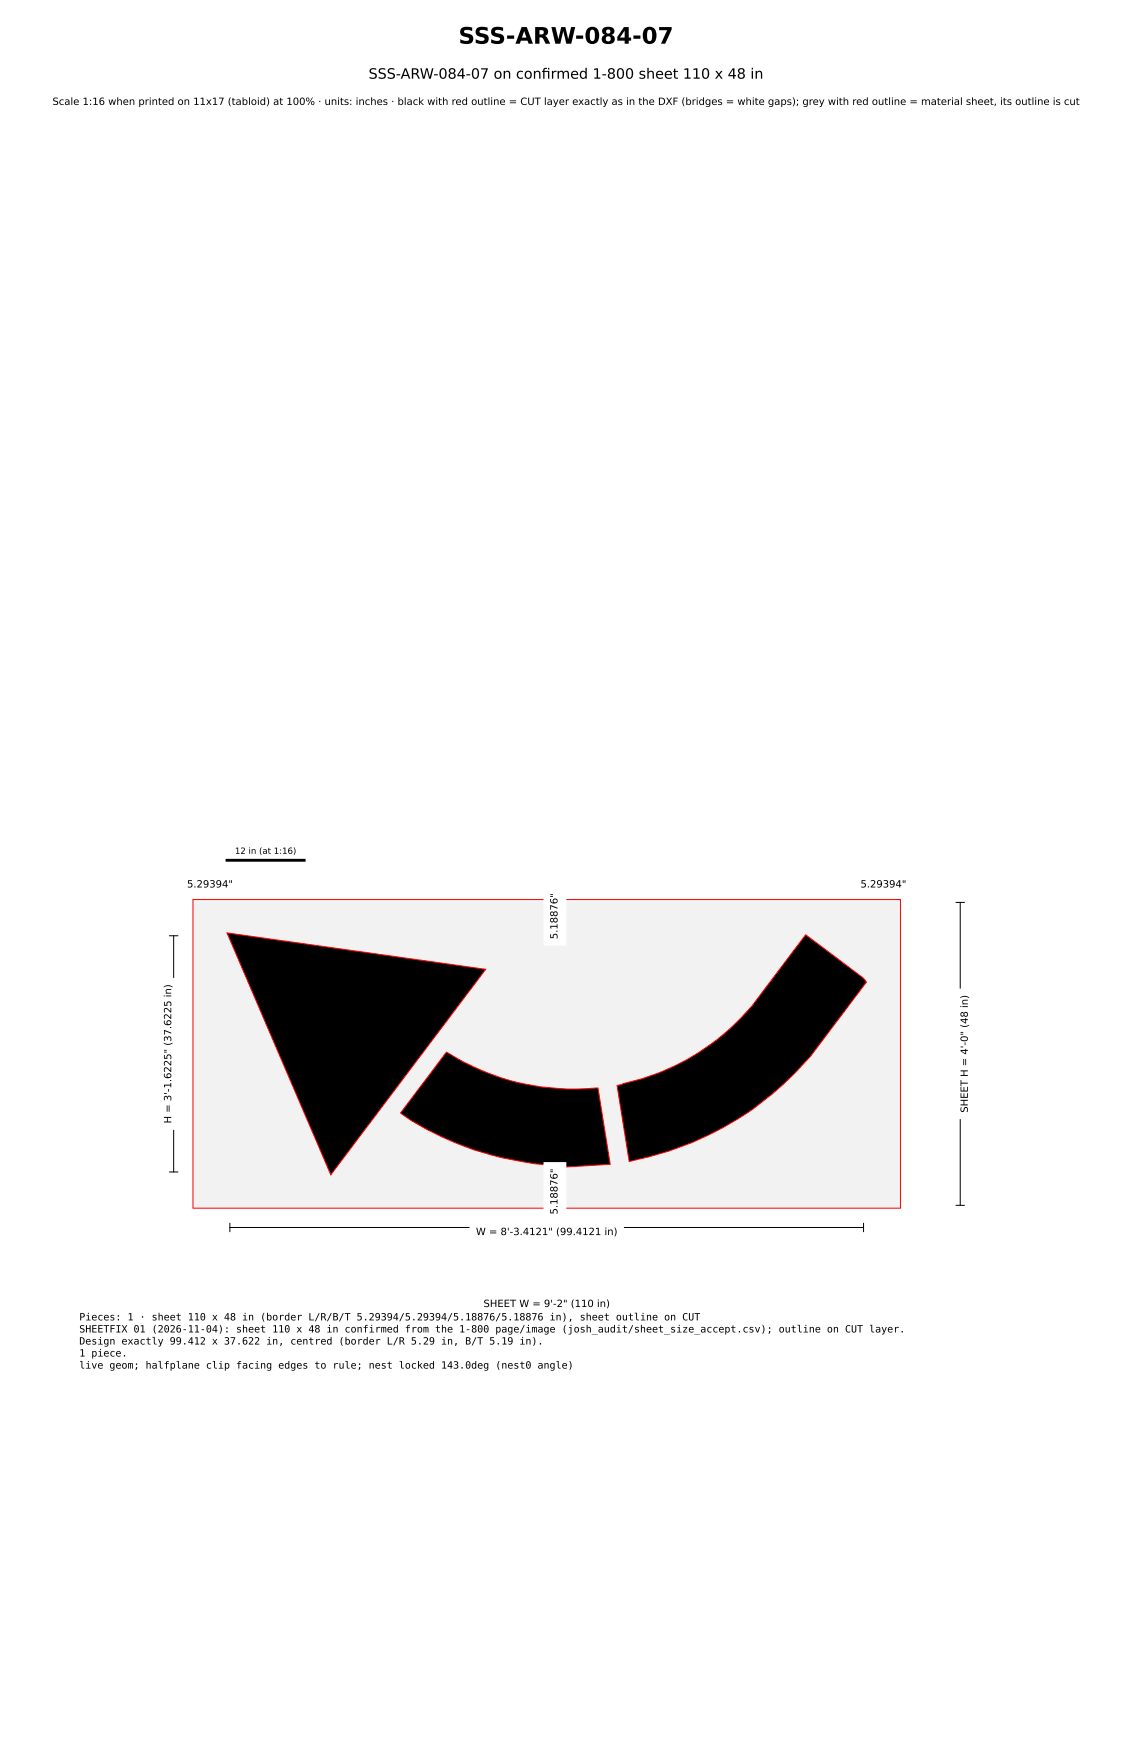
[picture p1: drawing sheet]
<svg xmlns="http://www.w3.org/2000/svg" width="279mm" height="432mm" viewBox="0 0 279 432" stroke-linecap="round" stroke-linejoin="round" font-family="sans-serif">
<defs><g id="words">
<text font-size="5.6" x="113.2" y="10.8">SSS-ARW-084-07</text>
<g font-size="3.5">
<text x="91" y="19.4">SSS-ARW-084-07 on confrmed 1-800 sheet 110 x 48 in</text>
<text x="133.7" y="19.4">i</text>
</g>
<g font-size="2.5">
<text x="12.9" y="25.9">Scale 1:16 when printed on 11x17 (tabloid) at 100% · units: inches · black with red outline = CUT layer exactly as in the DXF (bridges = white gaps); grey with red outline = material sheet, its outline is cut</text>
<text x="46.2" y="219.1">5.29394&quot;</text>
<text x="212.4" y="219.1">5.29394&quot;</text>
<text x="137.6" y="231.9" transform="rotate(-90 137.6 231.9)">5.18876&quot;</text>
<text x="238.9" y="274.7" transform="rotate(-90 238.9 274.7)">SHEET H = 4'-0&quot; (48 in)</text>
<text x="42.3" y="277.4" transform="rotate(-90 42.3 277.4)">H = 3'-1.6225&quot; (37.6225 in)</text>
<text x="137.6" y="299.8" transform="rotate(-90 137.6 299.8)">5.18876&quot;</text>
<text x="117.5" y="304.9">W = 8'-3.4121&quot; (99.4121 in)</text>
<text x="119.3" y="322.7">SHEET W = 9'-2&quot; (110 in)</text>
<text x="19.6" y="326">Pieces: 1 · sheet 110 x 48 in (border L/R/B/T 5.29394/5.29394/5.18876/5.18876 in), sheet outline on CUT</text>
<text x="19.6" y="329">SHEETFIX 01 (2026-11-04): sheet 110 x 48 in confirmed from the 1-800 page/image (josh_audit/sheet_size_accept.csv); outline on CUT layer.</text>
<text x="19.6" y="331.9">Design exactly 99.412 x 37.622 in, centred (border L/R 5.29 in, B/T 5.19 in).</text>
<text x="19.6" y="334.9">1 piece.</text>
<text x="19.6" y="337.9">live geom; halfplane clip facing edges to rule; nest locked 143.0deg (nest0 angle)</text>
</g>
<text font-size="2.1" x="58" y="210.8">12 in (at 1:16)</text>
</g></defs>
<path d="M47.6 222.1h174.6v76.2h-174.6z" fill="#f2f2f2" stroke="#f00" stroke-width=".25"/>
<path d="M56 230.3l63.9 9-38.3 50.7zM110.2 259.8a58.5 58.5 0 0 0 37.4 8.8l3 18.8-10.7 .7-2-.3a74.1 74.1 0 0 1-39-13zM152.3 268l.4-.1a59.1 59.1 0 0 0 32.8-19.4l13.4-17.7 13.8 10.4 1.1 1.3-13.7 18.3a78.4 78.4 0 0 1-44.8 26z" fill="#000" stroke="#f00" stroke-width=".25"/>
<path d="M56 212.4h19.1" fill="none" stroke="#000" stroke-width=".71"/>
<g fill="#fff" stroke="#fff" stroke-width=".35">
<path d="M117.9 319.4h34.1v5.3h-34.1z"/>
<path d="M235.6 244.2h5.3v31.9h-5.3z"/>
<path d="M44.7 215.8h14.2v5.3h-14.2z"/>
<path d="M211 215.8h14.1v5.3h-14.1z"/>
<path d="M134.3 287.1h5.3v14.1h-5.3z"/>
<path d="M134.3 219.1h5.3v14.2h-5.3z"/>
<path d="M116.1 301.6h37.7v5.3h-37.7z"/>
<path d="M39 241.6h5.3v37.2h-5.3z"/>
</g>
<g fill="none" stroke="#000" stroke-width=".25">
<path d="M48.3 219.7h7M48.3 218.6v2.2M55.3 218.6v2.2M214.6 219.7h6.9M214.6 218.6v2.2M221.5 218.6v2.2M41.8 231h2.1M42.9 231v58.3M134.7 222.8h2.1M134.7 229.6h2.1M135.7 222.8v6.8M235.9 222.8h2.2"/>
<path d="M237 222.8v74.8M41.8 289.3h2.1M134.7 290.8h2.1M134.7 297.6h2.1M135.7 290.8v6.8M235.9 297.6h2.2M56.7 303h156.4M56.7 302v2.1M213.1 302v2.1"/>
</g>
<use href="#words"/>
</svg>
